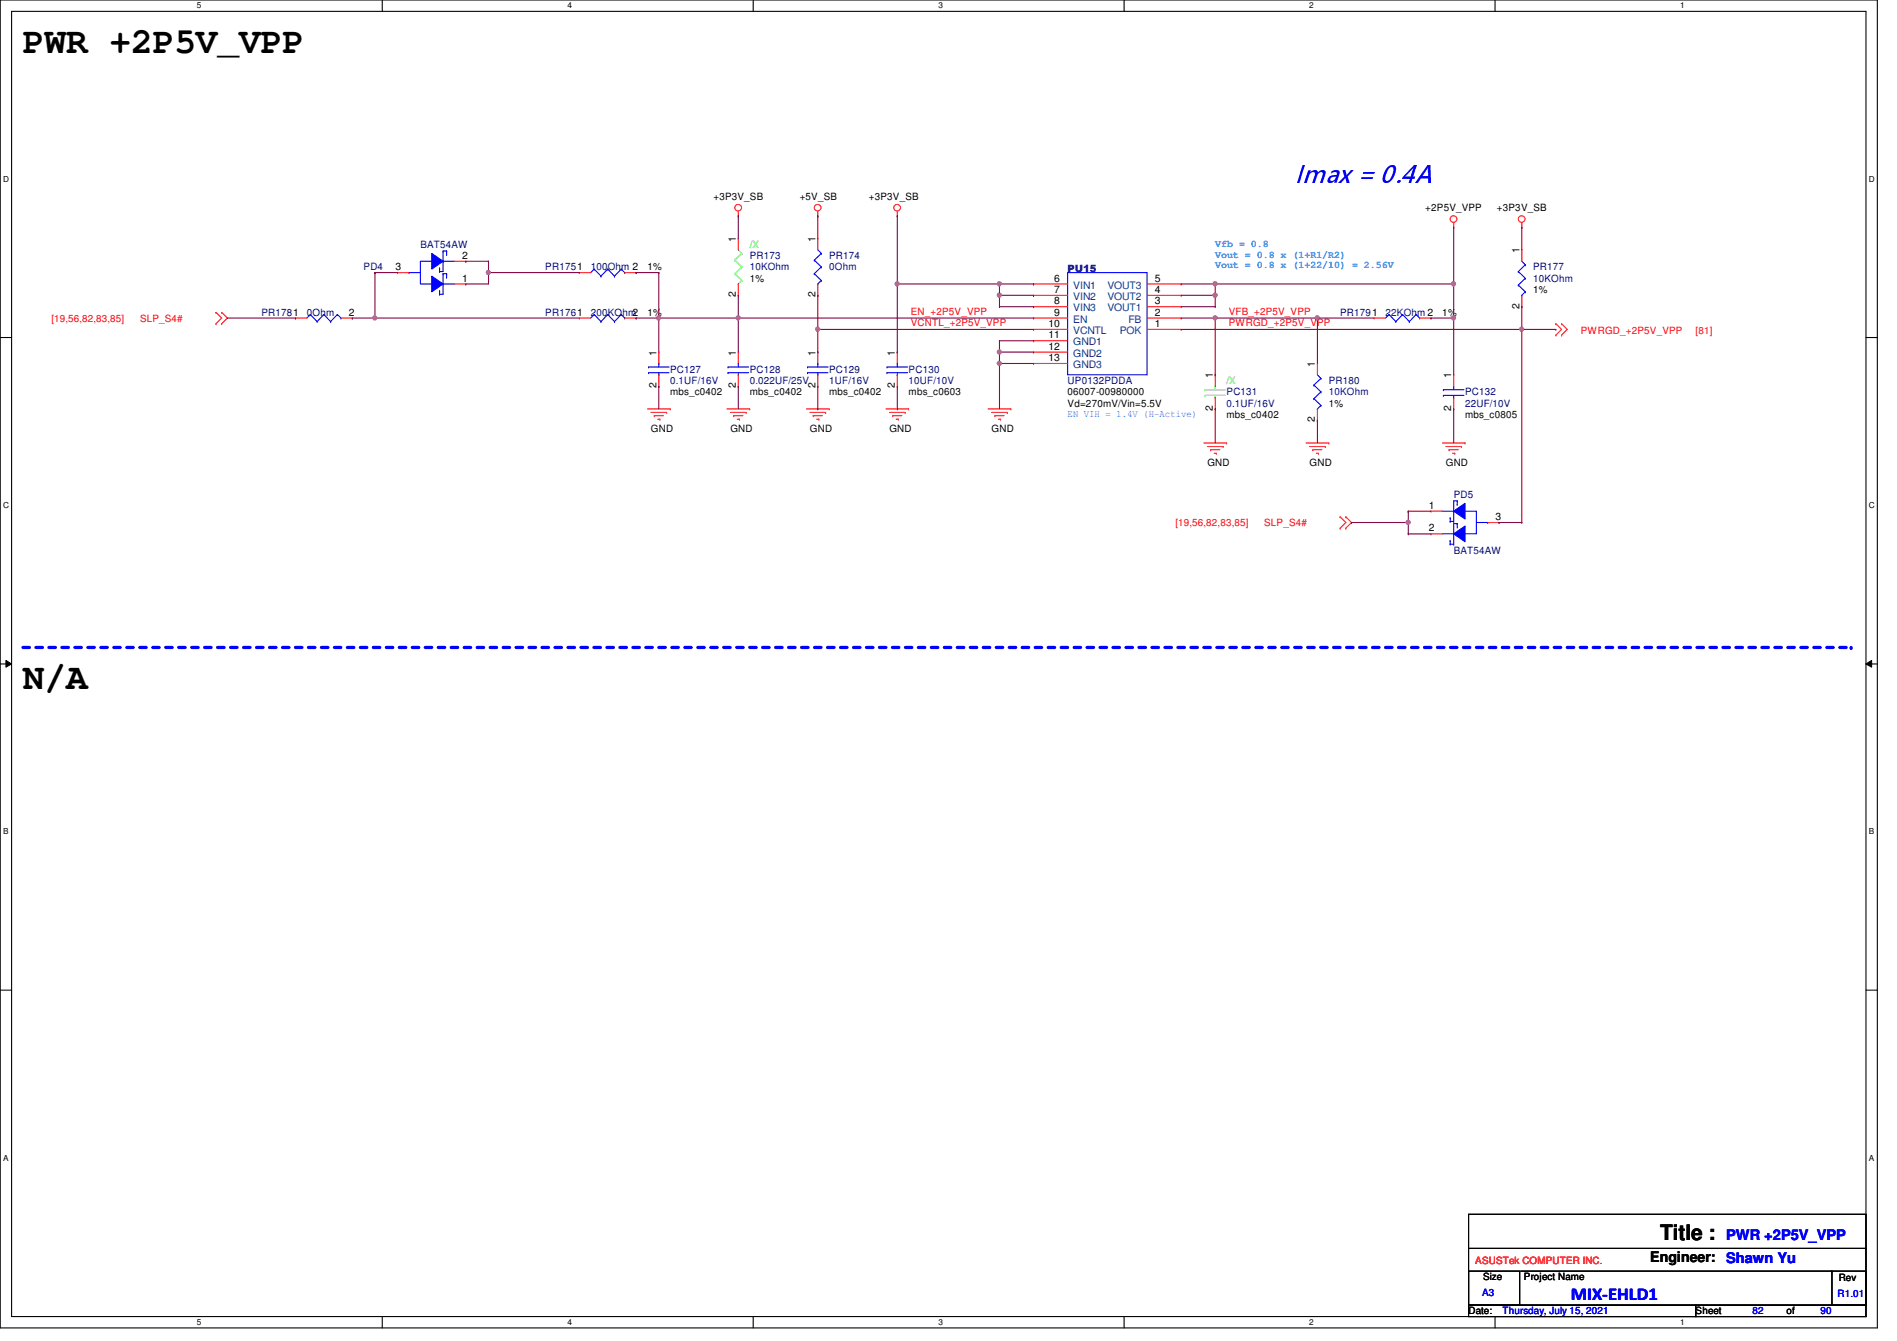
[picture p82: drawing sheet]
<svg xmlns="http://www.w3.org/2000/svg" width="297mm" height="210mm" viewBox="0 0 297 210" stroke-linecap="round" stroke-linejoin="round" font-family="sans-serif">
<defs><g id="words">
<g font-size="5.7">
<text x="3.6" y="8.3">PWR +2P5V_VPP</text>
<text x="3.6" y="107.8">N/A</text>
</g>
<text font-size="3.7" fill="#00f" x="202.7" y="28.6">Imax = 0.4A</text>
<text font-size="3.3" x="260" y="194.1">Title :</text>
<text font-size="2.8" fill="#00f" x="246" y="203.5">MIX-EHLD1</text>
<text font-size="2.3" x="258.4" y="197.5">Engineer:</text>
<g font-size="2.3" fill="#00f">
<text x="270.3" y="194.1">PWR +2P5V_VPP</text>
<text x="270.3" y="197.7">Shawn Yu</text>
</g>
<g font-size="1.6">
<text x="111.7" y="31.3">+3P3V_SB</text>
<text x="125.2" y="31.3">+5V_SB</text>
<text x="136.1" y="31.3">+3P3V_SB</text>
<text x="223.2" y="33.1">+2P5V_VPP</text>
<text x="234.4" y="33.1">+3P3V_SB</text>
<text x="72.4" y="40.5">2</text>
<text x="115.2" y="37.9" transform="rotate(-90 115.2 37.9)">1</text>
<text x="127.7" y="37.9" transform="rotate(-90 127.7 37.9)">1</text>
<text x="237.9" y="39.7" transform="rotate(-90 237.9 39.7)">1</text>
<text x="61.9" y="42.3">3</text>
<text x="72.4" y="44.1">1</text>
<text x="101.4" y="42.3">1%</text>
<text x="115.2" y="46.6" transform="rotate(-90 115.2 46.6)">2</text>
<text x="117.4" y="44.1">1%</text>
<text x="127.7" y="46.6" transform="rotate(-90 127.7 46.6)">2</text>
<text x="165.1" y="44.1">6</text>
<text x="165.1" y="45.8">7</text>
<text x="165.1" y="47.6">8</text>
<text x="180.8" y="47.6">3</text>
<text x="180.8" y="45.8">4</text>
<text x="180.8" y="44.1">5</text>
<text x="240.1" y="45.9">1%</text>
<text x="54.6" y="49.4">2</text>
<text x="101.4" y="49.4">1%</text>
<text x="164.2" y="51.2">10</text>
<text x="164.2" y="53">11</text>
<text x="165.1" y="49.4">9</text>
<text x="180.8" y="51.2">1</text>
<text x="180.8" y="49.4">2</text>
<text x="225.8" y="49.4">1%</text>
<text x="237.9" y="48.3" transform="rotate(-90 237.9 48.3)">2</text>
<text x="102.8" y="55.7" transform="rotate(-90 102.8 55.7)">1</text>
<text x="115.2" y="55.7" transform="rotate(-90 115.2 55.7)">1</text>
<text x="127.7" y="55.7" transform="rotate(-90 127.7 55.7)">1</text>
<text x="140.1" y="55.7" transform="rotate(-90 140.1 55.7)">1</text>
<text x="164.2" y="54.7">12</text>
<text x="164.2" y="56.5">13</text>
<text x="189.9" y="59.2" transform="rotate(-90 189.9 59.2)">1</text>
<text x="205.9" y="57.4" transform="rotate(-90 205.9 57.4)">1</text>
<text x="227.2" y="59.2" transform="rotate(-90 227.2 59.2)">1</text>
<text x="102.8" y="60.8" transform="rotate(-90 102.8 60.8)">2</text>
<text x="104.9" y="61.9">mbs_c0402</text>
<text x="115.2" y="60.8" transform="rotate(-90 115.2 60.8)">2</text>
<text x="117.4" y="61.9">mbs_c0402</text>
<text x="127.7" y="60.8" transform="rotate(-90 127.7 60.8)">2</text>
<text x="129.8" y="61.9">mbs_c0402</text>
<text x="140.1" y="60.8" transform="rotate(-90 140.1 60.8)">2</text>
<text x="142.3" y="61.9">mbs_c0603</text>
<text x="167.2" y="61.9">06007-00980000</text>
<text x="167.2" y="63.7">Vd=270mV/Vin=5.5V</text>
<text x="189.9" y="64.3" transform="rotate(-90 189.9 64.3)">2</text>
<text x="192.1" y="65.4">mbs_c0402</text>
<text x="208.1" y="63.7">1%</text>
<text x="227.2" y="64.3" transform="rotate(-90 227.2 64.3)">2</text>
<text x="229.4" y="65.4">mbs_c0805</text>
<text x="101.9" y="67.6">GND</text>
<text x="114.4" y="67.6">GND</text>
<text x="126.8" y="67.6">GND</text>
<text x="139.3" y="67.6">GND</text>
<text x="155.3" y="67.6">GND</text>
<text x="205.9" y="66.1" transform="rotate(-90 205.9 66.1)">2</text>
<text x="189.1" y="72.9">GND</text>
<text x="205.1" y="72.9">GND</text>
<text x="226.4" y="72.9">GND</text>
<text x="223.7" y="79.6">1</text>
<text x="223.7" y="83.2">2</text>
<text x="234.2" y="81.4">3</text>
<text x="232.2" y="200.4">Size</text>
<text x="238.6" y="200.4">Project Name</text>
<text x="287.9" y="200.6">Rev</text>
<text x="230" y="205.7">Date:</text>
<text x="265.5" y="205.7">Sheet</text>
<text x="279.7" y="205.7">of</text>
</g>
<g font-size="1.6" fill="#000080">
<text x="65.8" y="38.8">BAT54AW</text>
<text x="117.4" y="40.6">PR173</text>
<text x="129.8" y="40.6">PR174</text>
<text x="56.9" y="42.3">PD4</text>
<text x="85.4" y="42.3">PR1751</text>
<text x="92.5" y="42.3">100Ohm 2</text>
<text x="117.4" y="42.3">10KOhm</text>
<text x="129.8" y="42.3">0Ohm</text>
<text x="167.2" y="42.6">PU15</text>
<text x="240.1" y="42.3">PR177</text>
<text x="240.1" y="44.1">10KOhm</text>
<text x="40.9" y="49.4">PR1781</text>
<text x="48" y="49.4">0Ohm</text>
<text x="85.4" y="49.4">PR1761</text>
<text x="92.5" y="49.4">200KOhm2</text>
<text x="209.8" y="49.4">PR1791</text>
<text x="217" y="49.4">22KOhm 2</text>
<text x="104.9" y="58.3">PC127</text>
<text x="117.4" y="58.3">PC128</text>
<text x="129.8" y="58.3">PC129</text>
<text x="142.3" y="58.3">PC130</text>
<text x="104.9" y="60.1">0.1UF/16V</text>
<text x="117.4" y="60.1">0.022UF/25V</text>
<text x="129.8" y="60.1">1UF/16V</text>
<text x="142.3" y="60.1">10UF/10V</text>
<text x="167.2" y="60.1">UP0132PDDA</text>
<text x="192.1" y="61.9">PC131</text>
<text x="192.1" y="63.7">0.1UF/16V</text>
<text x="208.1" y="60.1">PR180</text>
<text x="208.1" y="61.9">10KOhm</text>
<text x="229.4" y="61.9">PC132</text>
<text x="229.4" y="63.7">22UF/10V</text>
<text x="227.6" y="77.9">PD5</text>
<text x="227.6" y="86.8">BAT54AW</text>
</g>
<g font-size="1.6" fill="#0f0">
<text x="117.4" y="38.8">/X</text>
<text x="192.1" y="60.1">/X</text>
</g>
<g font-size="1.6" fill="#0080ff">
<text x="190.3" y="40.4">Vout = 0.8 x (1+R1/R2)</text>
<text x="190.3" y="42">Vout = 0.8 x (1+22/10) = 2.56V</text>
<text x="190.3" y="38.6">Vfb = 0.8</text>
<text x="167.2" y="65.2">EN VIH = 1.4V (H-Active)</text>
</g>
<g font-size="1.6" fill="#004080">
<text x="168.1" y="45.2">VIN1</text>
<text x="168.1" y="46.9">VIN2</text>
<text x="173.4" y="46.9">VOUT2</text>
<text x="173.4" y="45.2">VOUT3</text>
<text x="168.1" y="48.7">VIN3</text>
<text x="168.1" y="50.5">EN</text>
<text x="168.1" y="52.3">VCNTL</text>
<text x="173.4" y="48.7">VOUT1</text>
<text x="175.3" y="52.3">POK</text>
<text x="176.7" y="50.5">FB</text>
<text x="168.1" y="54.1">GND1</text>
<text x="168.1" y="55.8">GND2</text>
<text x="168.1" y="57.6">GND3</text>
</g>
<g font-size="1.6" fill="#f00">
<text x="8" y="50.3">[19,56,82,83,85]</text>
<text x="21.9" y="50.3">SLP_S4#</text>
<text x="142.6" y="51">VCNTL_+2P5V_VPP</text>
<text x="142.6" y="49.2">EN_+2P5V_VPP</text>
<text x="192.4" y="51">PWRGD_+2P5V_VPP</text>
<text x="192.4" y="49.2">VFB_+2P5V_VPP</text>
<text x="247.5" y="52.3">PWRGD_+2P5V_VPP</text>
<text x="265.5" y="52.3">[81]</text>
<text x="184.1" y="82.3">[19,56,82,83,85]</text>
<text x="197.9" y="82.3">SLP_S4#</text>
<text x="231" y="197.9">ASUSTek COMPUTER INC.</text>
</g>
<g font-size="1.6" fill="#00f">
<text x="232.1" y="202.9">A3</text>
<text x="287.7" y="203.1">R1.01</text>
<text x="235.3" y="205.7">Thursday, July 15, 2021</text>
<text x="274.4" y="205.7">82</text>
<text x="285.1" y="205.7">90</text>
</g>
<g font-size="1.3">
<text x="30.8" y="1.3">5</text>
<text x="88.9" y="1.3">4</text>
<text x="146.9" y="1.3">3</text>
<text x="205" y="1.3">2</text>
<text x="263.1" y="1.3">1</text>
<text x=".5" y="28.4">D</text>
<text x="292.6" y="28.4">D</text>
<text x=".5" y="79.5">C</text>
<text x="292.6" y="79.5">C</text>
<text x=".5" y="130.6">B</text>
<text x="292.6" y="130.6">B</text>
<text x=".5" y="181.7">A</text>
<text x="292.6" y="181.7">A</text>
<text x="30.8" y="207.4">5</text>
<text x="88.9" y="207.4">4</text>
<text x="146.9" y="207.4">3</text>
<text x="205" y="207.4">2</text>
<text x="263.1" y="207.4">1</text>
</g>
</g></defs>
<path d="M0 0h294v207.9h-294zM1.8 1.8h290.4v204.3h-290.4z" fill="none" stroke="#000" stroke-width=".17"/>
<g fill="#fff">
<path d="M30.8 .2h.7v1.4h-.7z"/>
<path d="M30.8 206.2h.7v1.4h-.7z"/>
</g>
<path d="M59.9 0v1.8M59.9 206.1v1.8" fill="none" stroke="#000" stroke-width=".17"/>
<g fill="#fff">
<path d="M88.9 .2h.6v1.4h-.6z"/>
<path d="M88.9 206.2h.6v1.4h-.6z"/>
</g>
<path d="M117.9 0v1.8M117.9 206.1v1.8" fill="none" stroke="#000" stroke-width=".17"/>
<g fill="#fff">
<path d="M146.9 .2h.7v1.4h-.7z"/>
<path d="M146.9 206.2h.7v1.4h-.7z"/>
</g>
<path d="M176 0v1.8M176 206.1v1.8" fill="none" stroke="#000" stroke-width=".17"/>
<g fill="#fff">
<path d="M205 .2h.7v1.4h-.7z"/>
<path d="M205 206.2h.7v1.4h-.7z"/>
</g>
<path d="M234.1 0v1.8M234.1 206.1v1.8" fill="none" stroke="#000" stroke-width=".17"/>
<g fill="#fff">
<path d="M263.1 .2h.7v1.4h-.7z"/>
<path d="M263.1 206.2h.7v1.4h-.7z"/>
<path d="M.5 27.3h.9v1.4h-.9z"/>
<path d="M292.6 27.3h.9v1.4h-.9z"/>
<path d="M.5 78.4h.9v1.4h-.9z"/>
<path d="M292.6 78.4h.9v1.4h-.9z"/>
</g>
<path d="M0 52.8h1.8M292.2 52.8h1.8" fill="none" stroke="#000" stroke-width=".17"/>
<g fill="#fff">
<path d="M.5 129.5h.8v1.4h-.8z"/>
<path d="M292.6 129.5h.9v1.4h-.9z"/>
</g>
<path d="M0 103.9h1.8M292.2 103.9h1.8" fill="none" stroke="#000" stroke-width=".17"/>
<path d="M.9 103.4l.9 .5-.9 .5zM292.2 103.9l.9-.5v1z" fill="#000"/>
<path d="M.9 103.4l.9 .5-.9 .5zM292.2 103.9l.9-.5v1z" fill="none" stroke="#000" stroke-width=".16"/>
<g fill="#fff">
<path d="M.5 180.5h.8v1.4h-.8z"/>
<path d="M292.6 180.5h.9v1.4h-.9z"/>
</g>
<path d="M0 155h1.8M292.2 155h1.8" fill="none" stroke="#000" stroke-width=".17"/>
<path d="M3.6 101.3h286.3" fill="none" stroke="#00f" stroke-width=".51" stroke-dasharray="1 1"/>
<circle cx="289.9" cy="101.3" r=".25" fill="#00f" stroke-dasharray="1 1"/>
<g fill="none" stroke="#f00" stroke-width=".17">
<path d="M115.6 33.8h.1M115.6 33.1v.7M128.1 33.8h.1M128.1 33.1v.7M140.5 33.8h.1M140.5 33.1v.7M227.6 35.6h.1M227.6 34.8v.8M238.3 35.6h.1M238.3 39.1h.1M238.3 34.8v.8M238.3 39.1v1.8"/>
<path d="M33.8 50.7h.1M33.8 48.9h.1M33.8 48.9l.9 .9-.9 .9M34.7 48.9h.1M34.7 50.7h.1M34.7 48.9l.9 .9-.9 .9M46.3 49.8h.1M46.3 49.8h1.7M53.4 49.8h1.8M55.2 49.8h.1M90.7 42.7h.1M90.7 42.7h1.8"/>
<path d="M97.8 42.7h1.8M99.6 42.7h.1M103.2 55.1h.1M103.2 55.1v1.8M103.2 58.7v1.8M128.1 55.1h.1M128.1 55.1v1.8M128.1 58.7v1.8M206.3 56.9h.1M206.3 56.9v1.8M215.2 49.8h.1M215.2 49.8h1.8"/>
<path d="M222.3 49.8h1.8M224.1 49.8h.1M238.3 48h.1M238.3 46.2v1.8M243.6 50.7h.1M243.6 52.5h.1M243.6 50.7l.9 .9-.9 .9M244.5 50.7h.1M244.5 52.5h.1M244.5 50.7l.9 .9-.9 .9M101.4 64h3.5M101.9 64.6h2.5"/>
<path d="M102.4 65.1h.1M102.4 65.1h1.5M103 65.6h.3M103.2 60.5h.1M103.3 65.6h.1M104.4 64.6h.1M104.9 64h.1M113.8 64h3.6M114.4 64.6h2.4M114.9 65.1h.1M114.9 65.1h1.4M115.4 65.6h.4"/>
<path d="M115.8 65.6h.1M116.8 64.6h.1M117.4 64h.1M126.3 64h3.5M126.8 64.6h2.5M127.3 65.1h.1M127.3 65.1h1.5M127.9 65.6h.3M128.1 60.5h.1M128.2 65.6h.1M129.3 64.6h.1M129.8 64h.1"/>
<path d="M138.7 64h3.6M139.3 64.6h2.4M139.8 65.1h.1M139.8 65.1h1.4M140.3 65.6h.4M140.7 65.6h.1M141.7 64.6h.1M142.3 64h.1M154.7 64h3.6M155.3 64.6h2.4M155.8 65.1h.1M155.8 65.1h1.4"/>
<path d="M156.3 65.6h.4M156.7 65.6h.1M157.7 64.6h.1M158.3 64h.1M188.5 69.3h3.6M189.1 69.9h2.4M189.6 70.4h.1M189.6 70.4h1.4M190.1 71h.4M190.5 71h.1M191.5 69.9h.1M192.1 69.3h.1"/>
<path d="M204.5 69.3h3.6M205.1 69.9h2.4M205.6 70.4h.1M205.6 70.4h1.4M206.1 71h.4M206.3 65.8h.1M206.3 64v1.8M206.5 71h.1M207.5 69.9h.1M208.1 69.3h.1M225.8 69.3h3.6M226.4 69.9h2.5"/>
<path d="M226.9 70.4h.1M226.9 70.4h1.4M227.5 71h.3M227.8 71h.1M228.9 69.9h.1M229.4 69.3h.1M209.8 82.7h.1M209.8 80.9h.1M209.8 80.9l.9 .9-.9 .9M210.7 80.9h.1M210.7 82.7h.1M210.7 80.9l.9 .9-.9 .9"/>
<circle cx="115.6" cy="32.5" r=".52"/>
<circle cx="128" cy="32.5" r=".52"/>
<circle cx="140.5" cy="32.5" r=".52"/>
<circle cx="227.6" cy="34.3" r=".52"/>
<circle cx="238.3" cy="34.3" r=".52"/>
</g>
<path d="M230 190.1h62.2v14.2h-62.2zM230 199h8v5.3h-8zM230 195.4h62.2M238.1 199h48.7M286.8 199h5.4v5.3h-5.4zM286.8 199h.1M292.2 195.4h.1M230 204.3h35.5v1.8h-35.5zM265.5 204.3h26.7v1.8h-26.7z" fill="none" stroke="#000" stroke-width=".17"/>
<g fill="none" stroke="#00f" stroke-width=".17">
<path d="M48.6 49.2h.1M48.6 49.2l1.1 1.1M48.6 49.2l-.6 .6M49.7 50.3h.1M50.7 49.2h.1M50.7 49.2l1.1 1.1M50.7 49.2l-1 1.1M51.8 50.3h.1M52.8 49.2h.1M52.8 49.2l.6 .6M52.8 49.2l-1 1.1M53.4 49.8h.1"/>
<path d="M93 42.1h.1M93 42.1l1.1 1.1M93 42.1l-.5 .6M94.1 43.2h.1M95.2 42.1h.1M95.2 42.1l1 1.1M95.2 42.1l-1.1 1.1M96.2 43.2h.1M97.3 42.1h.1M97.3 42.1l.5 .6M97.3 42.1l-1.1 1.1M97.8 42.7h.1"/>
<path d="M101.6 57.4h.1M101.6 58.3h.1M101.6 57.4h3.2M101.6 58.3h3.2M103.2 56.9h.1M103.2 58.7h.1M103.2 56.9v.5M103.2 58.3v.4M126.4 57.4h.1M126.4 58.3h.1M126.4 57.4h3.3M126.4 58.3h3.3"/>
<path d="M128.1 56.9h.1M128.1 58.7h.1M128.1 56.9v.5M128.1 58.3v.4M206.3 58.7l.5 .5M206.8 59.2h.1M206.8 59.2l-1.1 1.1M217.5 49.2h.1M217.5 49.2l1.1 1.1M217.5 49.2l-.5 .6M218.6 50.3h.1M219.6 49.2h.1"/>
<path d="M219.6 49.2l1.1 1.1M219.6 49.2l-1 1.1M220.7 50.3h.1M221.7 49.2h.1M221.7 49.2l.6 .6M221.7 49.2l-1 1.1M222.3 49.8h.1M237.7 44.6h.1M237.7 42.5h.1M237.7 44.6l1.1 1.1M237.7 42.5l1.1 1.1M238.3 46.2h.1"/>
<path d="M238.3 40.9l.5 .5M238.8 45.7h.1M238.8 41.4h.1M238.8 43.6h.1M238.8 45.7l-.5 .5M238.8 43.6l-1.1 1M238.8 41.4l-1.1 1.1M205.7 62.4h.1M205.7 60.3h.1M205.7 62.4l1.1 1.1M205.7 60.3l1.1 1M206.3 64h.1"/>
<path d="M206.8 63.5h.1M206.8 61.3h.1M206.8 63.5l-.5 .5M206.8 61.3l-1.1 1.1M225.8 83.6h1.8M227.6 83.6h.1"/>
</g>
<path d="M227.6 80l1.8-1.2v2.4z" fill-rule="evenodd" fill="#00f"/>
<path d="M227.6 80l1.8-1.2v2.4z" fill="none" stroke="#00f" stroke-width=".17"/>
<path d="M227.6 83.6l1.8-1.3v2.5z" fill-rule="evenodd" fill="#00f"/>
<g fill="none" stroke="#00f" stroke-width=".17">
<path d="M128.1 39.1l.5 .6M128.6 39.7h.1M128.6 39.7l-1.1 1M69.4 40.9h.1M69.4 40.9h1.8M93 49.2h.1M93 49.2l1.1 1.1M93 49.2l-.5 .6M94.1 50.3h.1M95.2 49.2h.1M95.2 49.2l1 1.1M95.2 49.2l-1.1 1.1"/>
<path d="M96.2 50.3h.1M97.3 49.2h.1M97.3 49.2l.5 .6M97.3 49.2l-1.1 1.1M97.8 49.8h.1M114 57.4h.1M114 58.3h.1M114 57.4h3.2M114 58.3h3.2M115.6 56.9h.1M115.6 58.7h.1M115.6 56.9v.5"/>
<path d="M115.6 58.3v.4M127.5 42.8h.1M127.5 40.7h.1M127.5 42.8l1.1 1.1M127.5 40.7l1.1 1.1M128.1 44.4h.1M128.6 43.9h.1M128.6 41.8h.1M128.6 43.9l-.5 .5M128.6 41.8l-1.1 1M138.9 57.4h.1M138.9 58.3h.1"/>
<path d="M138.9 57.4h3.2M138.9 58.3h3.2M140.5 56.9h.1M140.5 58.7h.1M140.5 56.9v.5M140.5 58.3v.4M167.2 42.7h12.4v16h-12.4zM226 61h.1M226 61.9h.1M226 61h3.2M226 61.9h3.2M227.6 60.5h.1"/>
<path d="M227.6 62.2h.1M227.6 60.5v.5M227.6 61.9v.3M228.2 79h.1M228.2 78.4h.1M228.2 78.4h-.6v3.2M228.2 78.4v.6M225.8 80h1.8M227.1 81.6h.1M227.1 81.1h.1M227.1 85.2h.1M227.1 84.6h.1"/>
<path d="M227.1 81.6h.5M227.1 81.1v.5M227.1 84.6v.6M227.1 85.2h.5M227.6 83.6l1.8-1.3v2.5zM227.6 80h.1M227.6 81.6h.1M227.6 85.2h.1M228.2 82.5h.1M228.2 82h.1M228.2 82h-.6v3.2M228.2 82v.5"/>
<path d="M229.4 80h1.8v3.6h-1.8M231.2 81.8h1.8M233 81.8h.1"/>
</g>
<g fill="none" stroke="#f00" stroke-width=".17">
<path d="M115.6 37.3h.1M115.6 37.3v1.8M128.1 37.3h.1M128.1 37.3v1.8M90.7 49.8h.1M90.7 49.8h1.8M97.8 49.8h1.8M99.6 49.8h.1M115.6 46.2h.1M115.6 55.1h.1M115.6 44.4v1.8M115.6 55.1v1.8"/>
<path d="M115.6 58.7v1.8M128.1 46.2h.1M128.1 44.4v1.8M140.5 55.1h.1M140.5 55.1v1.8M140.5 58.7v1.8M161.8 44.4h.1M161.8 46.2h.1M161.8 48h.1M161.8 49.8h.1M161.8 51.6h.1M161.8 53.3h.1"/>
<path d="M161.8 55.1h.1M161.8 56.9h.1M161.8 51.6h5.4M161.8 49.8h5.4M161.8 48h5.4M161.8 46.2h5.4M161.8 44.4h5.4M161.8 53.3h5.4M161.8 55.1h5.4M161.8 56.9h5.4M179.6 51.6h5.4M179.6 49.8h5.4"/>
<path d="M179.6 48h5.4M179.6 46.2h5.4M179.6 44.4h5.4M185 51.6h.1M185 49.8h.1M185 48h.1M185 46.2h.1M185 44.4h.1M227.6 58.7h.1M227.6 58.7v1.8M115.6 60.5h.1M140.5 60.5h.1"/>
<path d="M227.6 64h.1M227.6 62.2v1.8M224.1 80h.1M224.1 83.6h.1M224.1 80h1.7M224.1 83.6h1.7M233 81.8h1.7M234.7 81.8h.1"/>
</g>
<path d="M115.6 39.1l.6 .6M116.2 39.7h.1M116.2 39.7l-1.1 1M115.1 42.8h.1M115.1 40.7h.1M115.1 42.8l1.1 1.1M115.1 40.7l1.1 1.1M115.6 44.4h.1M116.2 43.9h.1M116.2 41.8h.1M116.2 43.9l-.6 .5M116.2 41.8l-1.1 1" fill="none" stroke="#0f0" stroke-width=".17"/>
<path d="M67.6 43.2l1.8 1.2-1.8 1.3z" fill-rule="evenodd" fill="#00f"/>
<path d="M67.6 43.2l1.8 1.2-1.8 1.3z" fill="none" stroke="#00f" stroke-width=".17"/>
<path d="M67.6 39.7l1.8 1.2-1.8 1.2z" fill-rule="evenodd" fill="#00f"/>
<g fill="none" stroke="#00f" stroke-width=".17">
<path d="M67.6 39.7l1.8 1.2-1.8 1.2zM69.4 39.3h.1M69.4 39.3v3.2h-.6M69.4 39.3h.5M69.9 39.3h.1M69.9 39.8h.1M69.9 39.3v.5M64 42.7h.1M64 42.7h1.8M67.6 40.9h-1.8v3.5h1.8M68.8 45.5h.1M68.8 46.1h.1"/>
<path d="M68.8 42h.1M68.8 42.5h.1M68.8 42v.5M68.8 45.5v.6M69.4 44.4h.1M69.4 42.8h.1M69.4 44.4h1.8M69.4 42.8v3.3h-.6M69.4 42.8h.5M69.9 42.8h.1M69.9 43.4h.1M69.9 42.8v.6"/>
</g>
<path d="M62.3 42.7h.1M62.3 42.7h1.7M71.2 44.4h1.7M71.2 40.9h1.7M72.9 44.4h.1M72.9 40.9h.1M190.3 58.7h.1M190.3 58.7v1.8M190.3 64h.1M190.3 62.2v1.8" fill="none" stroke="#f00" stroke-width=".17"/>
<path d="M188.7 61h.1M188.7 61.9h.1M188.7 61h3.2M188.7 61.9h3.2M190.3 60.5h.1M190.3 62.2h.1M190.3 60.5v.5M190.3 61.9v.3" fill="none" stroke="#0f0" stroke-width=".17"/>
<g fill="none" stroke="#800040" stroke-width=".17">
<path d="M140.5 33.8h.1M140.5 33.8v10.6M227.6 35.6h.1M227.6 35.6v14.2M156.5 53.3h.1M156.5 55.1h.1M156.5 56.9h.1M156.5 53.3h5.3M156.5 55.1h5.3M156.5 56.9h5.3M156.5 53.3v1.8M185 44.4h5.3"/>
<path d="M190.3 44.4h.1M227.6 44.4h.1M227.6 64h.1M227.6 64v5.3"/>
</g>
<circle cx="156.5" cy="55.1" r=".32" fill="#f0f"/>
<circle cx="156.5" cy="55.1" r=".32" fill="none" stroke="#f0f" stroke-width=".17"/>
<path d="M156.5 55.1h.1M156.5 55.1v1.8" fill="none" stroke="#800040" stroke-width=".17"/>
<circle cx="156.5" cy="56.9" r=".32" fill="#f0f"/>
<circle cx="156.5" cy="56.9" r=".32" fill="none" stroke="#f0f" stroke-width=".17"/>
<path d="M128.1 51.6h.1M128.1 51.6h33.7M156.5 56.9h.1M156.5 56.9v7.1" fill="none" stroke="#800040" stroke-width=".17"/>
<circle cx="128" cy="51.5" r=".32" fill="#f0f"/>
<circle cx="128" cy="51.5" r=".32" fill="none" stroke="#f0f" stroke-width=".17"/>
<g fill="none" stroke="#800040" stroke-width=".17">
<path d="M35.6 49.8h10.7M46.3 49.8h.1M55.2 49.8h.1M58.7 42.7h.1M58.7 42.7v7.1h-3.5M58.7 42.7h3.6M103.2 42.7h.1M103.2 49.8h.1M103.2 49.8h12.4M103.2 42.7v12.4M128.1 55.1h.1M128.1 51.6v3.5"/>
<path d="M128.1 64h.1M128.1 60.5v3.5M140.5 64h.1M140.5 60.5v3.5"/>
</g>
<circle cx="103.1" cy="49.8" r=".32" fill="#f0f"/>
<circle cx="103.1" cy="49.8" r=".32" fill="none" stroke="#f0f" stroke-width=".17"/>
<path d="M115.6 49.8h.1M115.6 49.8v5.3M115.6 49.8h46.2M103.2 60.5h.1M103.2 60.5v3.5" fill="none" stroke="#800040" stroke-width=".17"/>
<circle cx="115.6" cy="49.8" r=".32" fill="#f0f"/>
<circle cx="115.6" cy="49.8" r=".32" fill="none" stroke="#f0f" stroke-width=".17"/>
<path d="M58.7 49.8h.1M58.7 49.8h32M115.6 60.5h.1M115.6 60.5v3.5" fill="none" stroke="#800040" stroke-width=".17"/>
<circle cx="58.7" cy="49.8" r=".32" fill="#f0f"/>
<circle cx="58.7" cy="49.8" r=".32" fill="none" stroke="#f0f" stroke-width=".17"/>
<g fill="none" stroke="#800040" stroke-width=".17">
<path d="M115.6 33.8h.1M115.6 33.8v3.5M72.9 44.4h.1M72.9 40.9h.1M72.9 40.9h3.6M76.5 40.9h.1M76.5 42.7h.1M76.5 40.9v3.5h-3.6M76.5 42.7h14.2M99.6 49.8h.1M99.6 42.7h.1M99.6 49.8h3.6"/>
<path d="M99.6 42.7h3.6M115.6 46.2h.1M115.6 46.2v3.6"/>
</g>
<circle cx="76.5" cy="42.6" r=".32" fill="#f0f"/>
<circle cx="76.5" cy="42.6" r=".32" fill="none" stroke="#f0f" stroke-width=".17"/>
<path d="M185 46.2h5.3M190.3 46.2h.1" fill="none" stroke="#800040" stroke-width=".17"/>
<circle cx="190.3" cy="46.2" r=".32" fill="#f0f"/>
<circle cx="190.3" cy="46.2" r=".32" fill="none" stroke="#f0f" stroke-width=".17"/>
<path d="M190.3 44.4h.1M190.3 44.4v1.8M190.3 44.4h37.3M227.6 44.4h.1" fill="none" stroke="#800040" stroke-width=".17"/>
<circle cx="190.3" cy="44.4" r=".32" fill="#f0f"/>
<circle cx="190.3" cy="44.4" r=".32" fill="none" stroke="#f0f" stroke-width=".17"/>
<circle cx="227.6" cy="44.4" r=".32" fill="#f0f"/>
<circle cx="227.6" cy="44.4" r=".32" fill="none" stroke="#f0f" stroke-width=".17"/>
<path d="M185 48h5.3M190.3 48h.1M190.3 46.2h.1M190.3 46.2v1.8M224.1 49.8h.1M224.1 49.8h3.5M227.6 49.8h.1M227.6 49.8v8.9" fill="none" stroke="#800040" stroke-width=".17"/>
<circle cx="227.6" cy="49.8" r=".32" fill="#f0f"/>
<circle cx="227.6" cy="49.8" r=".32" fill="none" stroke="#f0f" stroke-width=".17"/>
<path d="M206.3 49.8h.1M206.3 49.8v7.1" fill="none" stroke="#800040" stroke-width=".17"/>
<circle cx="206.3" cy="49.8" r=".32" fill="#f0f"/>
<circle cx="206.3" cy="49.8" r=".32" fill="none" stroke="#f0f" stroke-width=".17"/>
<path d="M185 51.6h53.3M206.3 49.8h.1M206.3 49.8h8.9M238.3 51.6h.1M206.3 65.8h.1M206.3 65.8v3.5" fill="none" stroke="#800040" stroke-width=".17"/>
<circle cx="238.3" cy="51.5" r=".32" fill="#f0f"/>
<circle cx="238.3" cy="51.5" r=".32" fill="none" stroke="#f0f" stroke-width=".17"/>
<path d="M185 49.8h5.3M190.3 49.8h.1M190.3 58.7h.1M190.3 49.8v8.9" fill="none" stroke="#800040" stroke-width=".17"/>
<circle cx="190.3" cy="49.8" r=".32" fill="#f0f"/>
<circle cx="190.3" cy="49.8" r=".32" fill="none" stroke="#f0f" stroke-width=".17"/>
<path d="M156.5 44.4h5.3M156.5 46.2h5.3M161.8 44.4h.1M161.8 46.2h.1M190.3 49.8h16M206.3 49.8h.1M190.3 64h.1M190.3 64v5.3" fill="none" stroke="#800040" stroke-width=".17"/>
<circle cx="156.5" cy="46.2" r=".32" fill="#f0f"/>
<circle cx="156.5" cy="46.2" r=".32" fill="none" stroke="#f0f" stroke-width=".17"/>
<path d="M140.5 44.4h.1M140.5 44.4h16v3.6M156.5 46.2h.1M156.5 48h.1M156.5 48h5.3M161.8 48h.1" fill="none" stroke="#800040" stroke-width=".17"/>
<circle cx="156.5" cy="44.4" r=".32" fill="#f0f"/>
<circle cx="156.5" cy="44.4" r=".32" fill="none" stroke="#f0f" stroke-width=".17"/>
<circle cx="140.5" cy="44.4" r=".32" fill="#f0f"/>
<circle cx="140.5" cy="44.4" r=".32" fill="none" stroke="#f0f" stroke-width=".17"/>
<g fill="none" stroke="#800040" stroke-width=".17">
<path d="M128.1 33.8h.1M128.1 33.8v3.5M238.3 35.6h.1M238.3 35.6v3.5M128.1 46.2h.1M128.1 46.2v5.4M140.5 55.1h.1M140.5 44.4v10.7M238.3 48h.1M238.3 48v3.6h5.3M243.6 51.6h.1M211.6 81.8h.1"/>
<path d="M211.6 81.8h8.9M220.5 80h.1M220.5 83.6h.1M220.5 81.8h.1M220.5 80h3.6M220.5 83.6h3.6M220.5 80v3.6M234.7 81.8h.1M234.7 81.8h3.6"/>
</g>
<circle cx="220.5" cy="81.8" r=".32" fill="#f0f"/>
<circle cx="220.5" cy="81.8" r=".32" fill="none" stroke="#f0f" stroke-width=".17"/>
<path d="M238.3 51.6v30.2M238.3 81.8h.1" fill="none" stroke="#800040" stroke-width=".17"/>
<circle cx="156.5" cy="55.1" r=".32" fill="#f0f"/>
<circle cx="156.5" cy="55.1" r=".32" fill="none" stroke="#f0f" stroke-width=".17"/>
<circle cx="156.5" cy="56.9" r=".32" fill="#f0f"/>
<circle cx="156.5" cy="56.9" r=".32" fill="none" stroke="#f0f" stroke-width=".17"/>
<circle cx="128" cy="51.5" r=".32" fill="#f0f"/>
<circle cx="128" cy="51.5" r=".32" fill="none" stroke="#f0f" stroke-width=".17"/>
<circle cx="103.1" cy="49.8" r=".32" fill="#f0f"/>
<circle cx="103.1" cy="49.8" r=".32" fill="none" stroke="#f0f" stroke-width=".17"/>
<circle cx="115.6" cy="49.8" r=".32" fill="#f0f"/>
<circle cx="115.6" cy="49.8" r=".32" fill="none" stroke="#f0f" stroke-width=".17"/>
<circle cx="58.7" cy="49.8" r=".32" fill="#f0f"/>
<circle cx="58.7" cy="49.8" r=".32" fill="none" stroke="#f0f" stroke-width=".17"/>
<circle cx="76.5" cy="42.6" r=".32" fill="#f0f"/>
<circle cx="76.5" cy="42.6" r=".32" fill="none" stroke="#f0f" stroke-width=".17"/>
<circle cx="190.3" cy="46.2" r=".32" fill="#f0f"/>
<circle cx="190.3" cy="46.2" r=".32" fill="none" stroke="#f0f" stroke-width=".17"/>
<circle cx="190.3" cy="44.4" r=".32" fill="#f0f"/>
<circle cx="190.3" cy="44.4" r=".32" fill="none" stroke="#f0f" stroke-width=".17"/>
<circle cx="227.6" cy="44.4" r=".32" fill="#f0f"/>
<circle cx="227.6" cy="44.4" r=".32" fill="none" stroke="#f0f" stroke-width=".17"/>
<circle cx="227.6" cy="49.8" r=".32" fill="#f0f"/>
<circle cx="227.6" cy="49.8" r=".32" fill="none" stroke="#f0f" stroke-width=".17"/>
<circle cx="206.3" cy="49.8" r=".32" fill="#f0f"/>
<circle cx="206.3" cy="49.8" r=".32" fill="none" stroke="#f0f" stroke-width=".17"/>
<circle cx="238.3" cy="51.5" r=".32" fill="#f0f"/>
<circle cx="238.3" cy="51.5" r=".32" fill="none" stroke="#f0f" stroke-width=".17"/>
<circle cx="190.3" cy="49.8" r=".32" fill="#f0f"/>
<circle cx="190.3" cy="49.8" r=".32" fill="none" stroke="#f0f" stroke-width=".17"/>
<circle cx="156.5" cy="46.2" r=".32" fill="#f0f"/>
<circle cx="156.5" cy="46.2" r=".32" fill="none" stroke="#f0f" stroke-width=".17"/>
<circle cx="156.5" cy="44.4" r=".32" fill="#f0f"/>
<circle cx="156.5" cy="44.4" r=".32" fill="none" stroke="#f0f" stroke-width=".17"/>
<circle cx="140.5" cy="44.4" r=".32" fill="#f0f"/>
<circle cx="140.5" cy="44.4" r=".32" fill="none" stroke="#f0f" stroke-width=".17"/>
<circle cx="220.5" cy="81.8" r=".32" fill="#f0f"/>
<circle cx="220.5" cy="81.8" r=".32" fill="none" stroke="#f0f" stroke-width=".17"/>
<use href="#words"/>
</svg>
